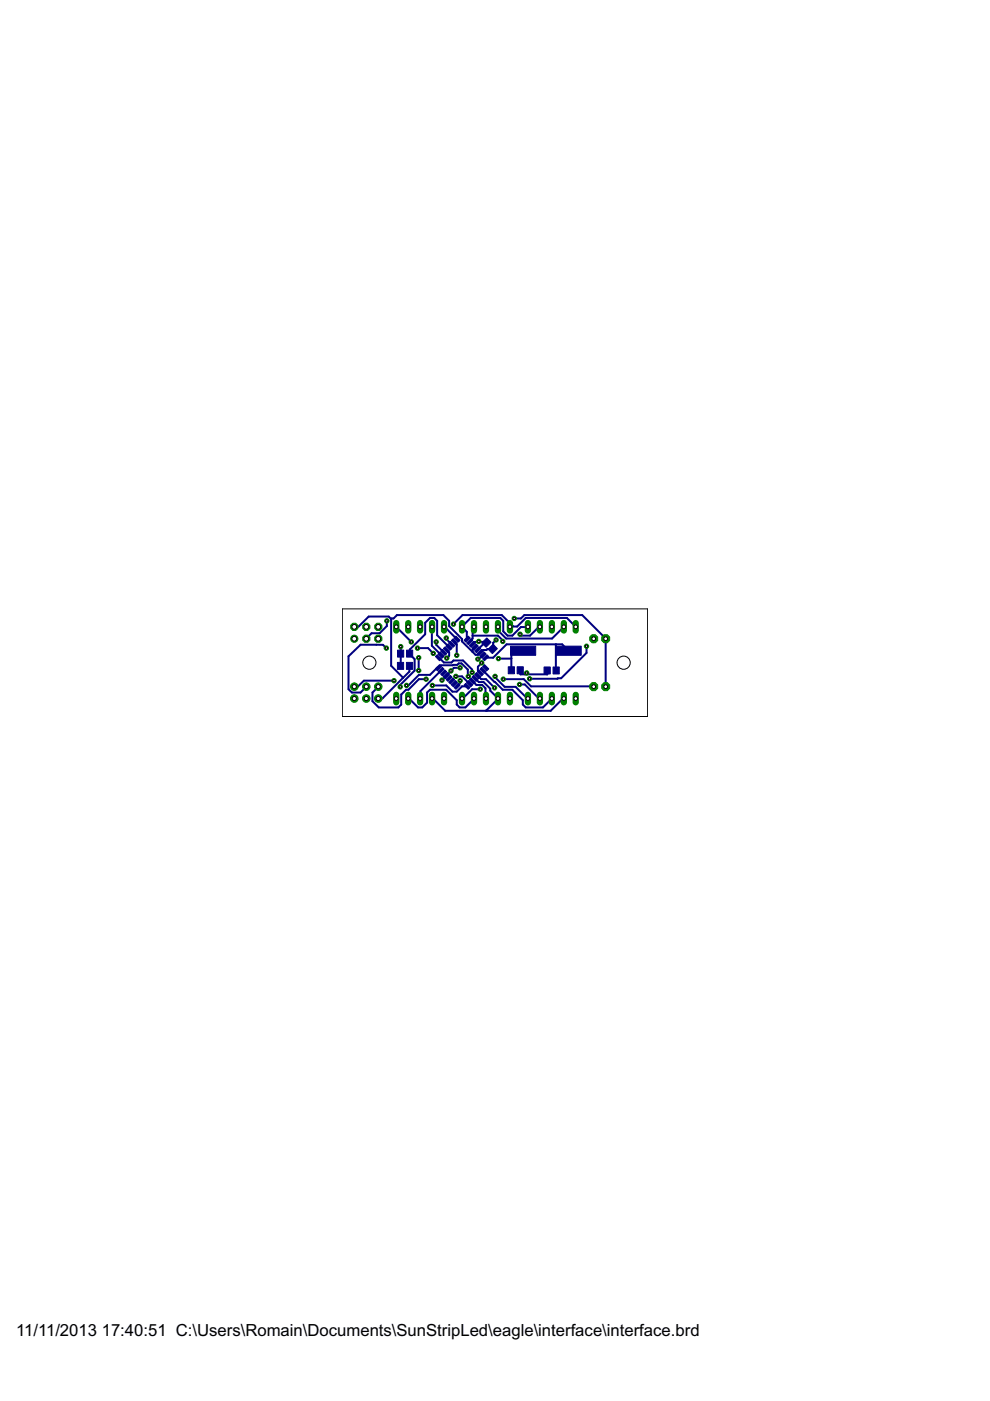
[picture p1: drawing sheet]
<svg xmlns="http://www.w3.org/2000/svg" width="210mm" height="297mm" viewBox="0 0 210 297" stroke-linecap="round" stroke-linejoin="round" font-family="sans-serif">
<defs><g id="words">
<g font-size="4">
<text x="3.4" y="283.3">11/11/2013</text>
<text x="21.6" y="283.3">17:40:51 C:\Users\Romain\Documents\SunStripLed\eagle\interface\interface.brd</text>
</g>
</g></defs>
<g fill="#000080" stroke="#000080" stroke-width=".21">
<path d="M86.2 140.4h1.3v1.5h-1.3z"/>
<path d="M84.3 140.4h1.3v1.5h-1.3z"/>
<path d="M84.3 137.8h1.3v1.5h-1.3z"/>
<path d="M86.2 137.8h1.3v1.5h-1.3z"/>
<path d="M98.4 135.7l.9-.8 .4 .4-.9 .8z"/>
<path d="M98.9 136.3l.9-.9 .4 .4-.9 .9z"/>
<path d="M100.4 136l.4 .4-.9 .9-.4-.4z"/>
<path d="M100.1 137.4l.9-.9 .4 .4-.9 .9z"/>
<path d="M100.6 138l.9-.9 .4 .4-.9 .9z"/>
<path d="M102.1 137.7l.4 .4-.9 .9-.4-.4z"/>
<path d="M101.8 139.1l.9-.9 .4 .4-.9 .9z"/>
<path d="M102.3 139.7l.9-.9 .4 .4-.9 .9z"/>
<path d="M102.3 141.3l.4-.4 .9 .9-.4 .4z"/>
<path d="M102.2 141.5l.9 .9-.4 .4-.9-.9z"/>
<path d="M101.2 142.4l.4-.4 .9 .9-.4 .4z"/>
<path d="M100.6 143l.4-.4 .9 .9-.4 .4z"/>
<path d="M100.5 143.2l.9 .9-.4 .4-.9-.9z"/>
<path d="M99.5 144.1l.4-.4 .9 .9-.4 .4z"/>
<path d="M98.9 144.7l.4-.4 .9 .9-.4 .4z"/>
<path d="M98.8 144.9l.9 .9-.4 .4-.9-.9z"/>
<path d="M96.3 145.8l.9-.9 .4 .4-.9 .9z"/>
<path d="M95.7 145.2l.9-.9 .4 .4-.9 .9z"/>
<path d="M95.1 144.6l.9-.9 .4 .4-.9 .9z"/>
<path d="M94.6 144.1l.9-.9 .4 .4-.9 .9z"/>
<path d="M94.9 142.6l.4 .4-.9 .9-.4-.4z"/>
<path d="M93.4 142.9l.9-.9 .4 .4-.9 .9z"/>
<path d="M92.9 142.4l.9-.9 .4 .4-.9 .9z"/>
<path d="M93.2 140.9l.4 .4-.9 .9-.4-.4z"/>
<path d="M92.3 139.2l.4-.4 .9 .9-.4 .4z"/>
<path d="M93.3 138.2l.9 .9-.4 .4-.9-.9z"/>
<path d="M93.4 138.1l.4-.4 .9 .9-.4 .4z"/>
<path d="M94 137.5l.4-.4 .9 .9-.4 .4z"/>
<path d="M95 136.5l.9 .9-.4 .4-.9-.9z"/>
<path d="M95.1 136.4l.4-.4 .9 .9-.4 .4z"/>
<path d="M95.7 135.8l.4-.4 .9 .9-.4 .4z"/>
<path d="M96.3 135.3l.4-.4 .9 .8-.4 .4z"/>
<path d="M117.9 137h5.3v1.9h-5.3z"/>
<path d="M108.2 137h5.4v1.9h-5.4z"/>
<path d="M109.6 141.4h1.4v1.5h-1.4z"/>
<path d="M107.8 141.4h1.3v1.5h-1.3z"/>
<path d="M115.4 141.4h1.3v1.5h-1.3z"/>
<path d="M117.3 141.4h1.3v1.5h-1.3z"/>
<path d="M104.5 136.6l1 .9-1.1 1.1-.9-1z"/>
<path d="M102.1 136.3l1.1-1 .9 .9-1 1z"/>
</g>
<g fill="none" stroke="#000080" stroke-width=".42">
<path d="M81.9 137.4l-.7-.7h-4.7l-2.6 2.4v7l.7 .7h1.8l1.3-1.2M82 131.6v1.1l-1.5 1.6h-1.7l-1.1 1.1M82.9 131.2l-.5-.5h-4.2l-2.2 2.1-.9 .1M82.9 131.2v10l2.6 2.5M82.9 131.2l.5-.1 .8-.7h9.8l1.2 1.2v1.1l2.8 2.8v.5l2.2 2.2M84 132.9l3.2 3.2M85 137.1l-.1 4.1M88.5 137.4h2.3l1.1 1.1M88.8 139.4v2.8M91.6 132.9v4l1.9 2M92.5 136.1v.6l1.6 1.6M92.9 139.4l1.2 1.1h1.6l.4-.5h2.1l1.9 2v.6"/>
<path d="M94.1 132.9l2.8 2.6M94.6 135.3v.2l1.2 1.1M94.7 137.8l.5 .5v.7l-.5 .5M95.2 137.2l-2.5-2.5v-3.1l-.6-.6h-.9l-1.1 1v2.5l-3.2 3.2v1l1 1v2.5l-3 3v.4M96.1 132.3l2-1.9h8.3l2.3 2.3-.6 .2 1.5-.1 1.9-1.8h8.7l1.9 1.9M96.4 136.1l.4 .6v2.3M100.1 136.6l.6-.5h2.3l.1 .1-.4 .1-1.4 1.5M100.2 134.8h5.4l1 1v.2M100.6 133.1l-.1-.2-.3 .3v2.2l-.6 .7M100.7 137.2l-.5 .5v.5M101.5 136v.1M102.4 138.9l-.9 .8h-.2"/>
<path d="M104.5 137.6h-1.2l-.2 .2h-.7l-1.1 1h-.5l-.6-.6M104.5 137.6h.1M105.2 135.7l-.6 .6-.1 1.3M105.6 132.9v.8l1.7 1.7h9.8l2.4-2.5M105.7 139.6h2.7M109 131.1h1.4l.8-.7h12.2l5 5v10.2M110.9 138l-2.5 .3v3.8M111.9 132.9h-1.5l-1.8 1.9h-1l-.9-.9v-2.3l-.6-.6h-6.3l-1.8 1.9 1 1.1v1.5M114.5 132.9h-.3l-1.8 1.9h-1.8l-.3-.3M117.9 136.6v5.5M120.6 138l-1.4-1.4h-11.8l-2.8 2.8h-1.6M124.4 137v1.4l-5.4 5.4-6.7 .1"/>
<path d="M125.9 135.4v.8M77.7 145.6h.1M80.2 145.6h.1M83.5 144.3h-6.3l-1.3 1.2-.8 .1M85.5 143.7l-4.4 4.4h-.9M86.6 148.1l.2 .1 1.8 1.8h.9l1.1-1v-2.2l.6-.6h3.4l2.2 2.3v.9l.7 .6h1.2l1.8-1.9M86.8 141.2v1.2l-1.3 1.3M90.3 144h-1.5l-2.2 2.2h-.5l-1 1.1v2.1l-.6 .6h-4.2l-1.3-1.3v-1.9l1.2-1.2M91.6 148.1l.3 .1 2.5 2.5h8.6l2.6-2.6M91.7 145.3h2.9l1.3 1.3h.9l1.2-1.1h1M93.5 142.1l-4.4 4.4v1.6M96.6 143.4h1.4l1.6 1.5"/>
<path d="M97.6 141.6h-1.4l-2.5 2.6M97.6 144.3v.5l-.7 .7M98 148.1h.1M98.1 148l-.1 .1M98.3 148l-.3 .1M99.3 143.4l-.1-1.4-1.3-1.3h-.6l-.4 .3-3.4 .1-.4 .4-.4 .1-1.5 1.5h-2.4l-2.2 2.2h-.4M100.1 144.4l.9 .8h1.2l.7 .7 .1 2.2M100.1 144.4h.1M100.1 144.4l.2 .1M100.7 143.8l.8 .8h1l1.4 1.4v.4l1.7 1.7M101.3 143.3l.7 .7h1l1.9 1.8M101.8 146.1h-1.7l-2.1 2"/>
<path d="M101.8 146.1h.1M102.1 140.5l-.8 .9v.8l.6 .5M102.4 142.1l4.2 4.1h2l2.2 2.3v.9l.7 .6h3.6l1.9-1.9M102.9 147.2l.1 .9M103 147.3v.8M105 143.4v.2l2 2h2.3l2.6 2.5M105.6 148.1h.1M106.7 144h4.4l1.5 1.5 13.3 .1M110.2 145.1h1.1l2.9 3h.3M110.3 142.1v.9h1.1l.3-.3-.1 .3h4.4v-.8M116 142.2h.1M119.5 148.1l-.2 .1-2.5 2.5-13.7-.1"/>
</g>
<circle cx="75.1" cy="135.4" r=".76" fill="#008000" stroke="#008000" stroke-width=".21"/>
<circle cx="75.1" cy="135.4" r=".51" fill="#fff" stroke="#000" stroke-width=".21"/>
<circle cx="77.7" cy="135.4" r=".83" fill="#008000" stroke="#008000" stroke-width=".21"/>
<circle cx="77.7" cy="135.4" r=".51" fill="#fff" stroke="#000" stroke-width=".21"/>
<circle cx="80.2" cy="135.4" r=".83" fill="#008000" stroke="#008000" stroke-width=".21"/>
<circle cx="80.2" cy="135.4" r=".51" fill="#fff" stroke="#000" stroke-width=".21"/>
<circle cx="75.1" cy="132.9" r=".83" fill="#008000" stroke="#008000" stroke-width=".21"/>
<circle cx="75.1" cy="132.9" r=".51" fill="#fff" stroke="#000" stroke-width=".21"/>
<circle cx="77.7" cy="132.9" r=".83" fill="#008000" stroke="#008000" stroke-width=".21"/>
<circle cx="77.7" cy="132.9" r=".51" fill="#fff" stroke="#000" stroke-width=".21"/>
<circle cx="80.2" cy="132.9" r=".83" fill="#008000" stroke="#008000" stroke-width=".21"/>
<circle cx="80.2" cy="132.9" r=".51" fill="#fff" stroke="#000" stroke-width=".21"/>
<path d="M84 147.3v1.6" fill="none" stroke="#008000" stroke-width="1.3"/>
<circle cx="84" cy="148.1" r=".4" fill="#fff" stroke="#000" stroke-width=".21"/>
<path d="M86.6 147.3v1.6" fill="none" stroke="#008000" stroke-width="1.3"/>
<circle cx="86.6" cy="148.1" r=".4" fill="#fff" stroke="#000" stroke-width=".21"/>
<path d="M89.1 147.3v1.6" fill="none" stroke="#008000" stroke-width="1.3"/>
<circle cx="89.1" cy="148.1" r=".4" fill="#fff" stroke="#000" stroke-width=".21"/>
<path d="M91.6 147.3v1.6" fill="none" stroke="#008000" stroke-width="1.3"/>
<circle cx="91.6" cy="148.1" r=".4" fill="#fff" stroke="#000" stroke-width=".21"/>
<path d="M94.1 147.3v1.6" fill="none" stroke="#008000" stroke-width="1.3"/>
<circle cx="94.1" cy="148.1" r=".4" fill="#fff" stroke="#000" stroke-width=".21"/>
<path d="M94.1 132.1v1.6" fill="none" stroke="#008000" stroke-width="1.3"/>
<circle cx="94.1" cy="132.9" r=".4" fill="#fff" stroke="#000" stroke-width=".21"/>
<path d="M91.6 132.1v1.6" fill="none" stroke="#008000" stroke-width="1.3"/>
<circle cx="91.6" cy="132.9" r=".4" fill="#fff" stroke="#000" stroke-width=".21"/>
<path d="M89.1 132.1v1.6" fill="none" stroke="#008000" stroke-width="1.3"/>
<circle cx="89.1" cy="132.9" r=".4" fill="#fff" stroke="#000" stroke-width=".21"/>
<path d="M86.6 132.1v1.6" fill="none" stroke="#008000" stroke-width="1.3"/>
<circle cx="86.6" cy="132.9" r=".4" fill="#fff" stroke="#000" stroke-width=".21"/>
<path d="M84 132.1v1.6" fill="none" stroke="#008000" stroke-width="1.3"/>
<circle cx="84" cy="132.9" r=".4" fill="#fff" stroke="#000" stroke-width=".21"/>
<path d="M98 147.3v1.6" fill="none" stroke="#008000" stroke-width="1.3"/>
<circle cx="98" cy="148.1" r=".4" fill="#fff" stroke="#000" stroke-width=".21"/>
<path d="M100.5 147.3v1.6" fill="none" stroke="#008000" stroke-width="1.3"/>
<circle cx="100.5" cy="148.1" r=".4" fill="#fff" stroke="#000" stroke-width=".21"/>
<path d="M103 147.3v1.6" fill="none" stroke="#008000" stroke-width="1.3"/>
<circle cx="103" cy="148.1" r=".4" fill="#fff" stroke="#000" stroke-width=".21"/>
<path d="M105.6 147.3v1.6" fill="none" stroke="#008000" stroke-width="1.3"/>
<circle cx="105.6" cy="148.1" r=".4" fill="#fff" stroke="#000" stroke-width=".21"/>
<path d="M108.1 147.3v1.6" fill="none" stroke="#008000" stroke-width="1.3"/>
<circle cx="108.1" cy="148.1" r=".4" fill="#fff" stroke="#000" stroke-width=".21"/>
<path d="M108.1 132.1v1.6" fill="none" stroke="#008000" stroke-width="1.3"/>
<circle cx="108.1" cy="132.9" r=".4" fill="#fff" stroke="#000" stroke-width=".21"/>
<path d="M105.6 132.1v1.6" fill="none" stroke="#008000" stroke-width="1.3"/>
<circle cx="105.6" cy="132.9" r=".4" fill="#fff" stroke="#000" stroke-width=".21"/>
<path d="M103 132.1v1.6" fill="none" stroke="#008000" stroke-width="1.3"/>
<circle cx="103" cy="132.9" r=".4" fill="#fff" stroke="#000" stroke-width=".21"/>
<path d="M100.5 132.1v1.6" fill="none" stroke="#008000" stroke-width="1.3"/>
<circle cx="100.5" cy="132.9" r=".4" fill="#fff" stroke="#000" stroke-width=".21"/>
<path d="M98 132.1v1.6" fill="none" stroke="#008000" stroke-width="1.3"/>
<circle cx="98" cy="132.9" r=".4" fill="#fff" stroke="#000" stroke-width=".21"/>
<path d="M111.9 147.3v1.6" fill="none" stroke="#008000" stroke-width="1.3"/>
<circle cx="111.9" cy="148.1" r=".4" fill="#fff" stroke="#000" stroke-width=".21"/>
<path d="M114.5 147.3v1.6" fill="none" stroke="#008000" stroke-width="1.3"/>
<circle cx="114.5" cy="148.1" r=".4" fill="#fff" stroke="#000" stroke-width=".21"/>
<path d="M117 147.3v1.6" fill="none" stroke="#008000" stroke-width="1.3"/>
<circle cx="117" cy="148.1" r=".4" fill="#fff" stroke="#000" stroke-width=".21"/>
<path d="M119.5 147.3v1.6" fill="none" stroke="#008000" stroke-width="1.3"/>
<circle cx="119.5" cy="148.1" r=".4" fill="#fff" stroke="#000" stroke-width=".21"/>
<path d="M122.1 147.3v1.6" fill="none" stroke="#008000" stroke-width="1.3"/>
<circle cx="122.1" cy="148.1" r=".4" fill="#fff" stroke="#000" stroke-width=".21"/>
<path d="M122.1 132.1v1.6" fill="none" stroke="#008000" stroke-width="1.3"/>
<circle cx="122.1" cy="132.9" r=".4" fill="#fff" stroke="#000" stroke-width=".21"/>
<path d="M119.5 132.1v1.6" fill="none" stroke="#008000" stroke-width="1.3"/>
<circle cx="119.5" cy="132.9" r=".4" fill="#fff" stroke="#000" stroke-width=".21"/>
<path d="M117 132.1v1.6" fill="none" stroke="#008000" stroke-width="1.3"/>
<circle cx="117" cy="132.9" r=".4" fill="#fff" stroke="#000" stroke-width=".21"/>
<path d="M114.5 132.1v1.6" fill="none" stroke="#008000" stroke-width="1.3"/>
<circle cx="114.5" cy="132.9" r=".4" fill="#fff" stroke="#000" stroke-width=".21"/>
<path d="M111.9 132.1v1.6" fill="none" stroke="#008000" stroke-width="1.3"/>
<circle cx="111.9" cy="132.9" r=".4" fill="#fff" stroke="#000" stroke-width=".21"/>
<circle cx="77.7" cy="145.6" r=".8" fill="#008000" stroke="#008000" stroke-width=".21"/>
<circle cx="77.7" cy="145.6" r=".44" fill="#fff" stroke="#000" stroke-width=".21"/>
<circle cx="77.7" cy="148.1" r=".8" fill="#008000" stroke="#008000" stroke-width=".21"/>
<circle cx="77.7" cy="148.1" r=".44" fill="#fff" stroke="#000" stroke-width=".21"/>
<circle cx="80.2" cy="148.1" r=".8" fill="#008000" stroke="#008000" stroke-width=".21"/>
<circle cx="80.2" cy="148.1" r=".44" fill="#fff" stroke="#000" stroke-width=".21"/>
<circle cx="80.2" cy="145.6" r=".8" fill="#008000" stroke="#008000" stroke-width=".21"/>
<circle cx="80.2" cy="145.6" r=".44" fill="#fff" stroke="#000" stroke-width=".21"/>
<circle cx="75.1" cy="145.6" r=".8" fill="#008000" stroke="#008000" stroke-width=".21"/>
<circle cx="75.1" cy="145.6" r=".44" fill="#fff" stroke="#000" stroke-width=".21"/>
<circle cx="75.1" cy="148.1" r=".8" fill="#008000" stroke="#008000" stroke-width=".21"/>
<circle cx="75.1" cy="148.1" r=".44" fill="#fff" stroke="#000" stroke-width=".21"/>
<circle cx="128.4" cy="135.4" r=".92" fill="#008000" stroke="#008000" stroke-width=".21"/>
<circle cx="128.4" cy="135.4" r=".4" fill="#fff" stroke="#000" stroke-width=".21"/>
<circle cx="125.9" cy="135.4" r=".92" fill="#008000" stroke="#008000" stroke-width=".21"/>
<circle cx="125.9" cy="135.4" r=".4" fill="#fff" stroke="#000" stroke-width=".21"/>
<circle cx="128.4" cy="145.6" r=".92" fill="#008000" stroke="#008000" stroke-width=".21"/>
<circle cx="128.4" cy="145.6" r=".4" fill="#fff" stroke="#000" stroke-width=".21"/>
<circle cx="125.9" cy="145.6" r=".92" fill="#008000" stroke="#008000" stroke-width=".21"/>
<circle cx="125.9" cy="145.6" r=".4" fill="#fff" stroke="#000" stroke-width=".21"/>
<circle cx="101.3" cy="139.7" r=".47" fill="#008000" stroke="#008000" stroke-width=".21"/>
<circle cx="101.3" cy="139.7" r=".25" fill="#fff" stroke="#000" stroke-width=".21"/>
<circle cx="105.7" cy="139.6" r=".47" fill="#008000" stroke="#008000" stroke-width=".21"/>
<circle cx="105.7" cy="139.6" r=".25" fill="#fff" stroke="#000" stroke-width=".21"/>
<circle cx="111.7" cy="142.7" r=".47" fill="#008000" stroke="#008000" stroke-width=".21"/>
<circle cx="111.7" cy="142.7" r=".25" fill="#fff" stroke="#000" stroke-width=".21"/>
<circle cx="85" cy="137.1" r=".47" fill="#008000" stroke="#008000" stroke-width=".21"/>
<circle cx="85" cy="137.1" r=".25" fill="#fff" stroke="#000" stroke-width=".21"/>
<circle cx="88.8" cy="139.4" r=".47" fill="#008000" stroke="#008000" stroke-width=".21"/>
<circle cx="88.8" cy="139.4" r=".25" fill="#fff" stroke="#000" stroke-width=".21"/>
<circle cx="88.8" cy="142.2" r=".47" fill="#008000" stroke="#008000" stroke-width=".21"/>
<circle cx="88.8" cy="142.2" r=".25" fill="#fff" stroke="#000" stroke-width=".21"/>
<circle cx="93.7" cy="144.2" r=".47" fill="#008000" stroke="#008000" stroke-width=".21"/>
<circle cx="93.7" cy="144.2" r=".25" fill="#fff" stroke="#000" stroke-width=".21"/>
<circle cx="95.6" cy="142.2" r=".47" fill="#008000" stroke="#008000" stroke-width=".21"/>
<circle cx="95.6" cy="142.2" r=".25" fill="#fff" stroke="#000" stroke-width=".21"/>
<circle cx="97.6" cy="141.6" r=".47" fill="#008000" stroke="#008000" stroke-width=".21"/>
<circle cx="97.6" cy="141.6" r=".25" fill="#fff" stroke="#000" stroke-width=".21"/>
<circle cx="101.5" cy="136" r=".47" fill="#008000" stroke="#008000" stroke-width=".21"/>
<circle cx="101.5" cy="136" r=".25" fill="#fff" stroke="#000" stroke-width=".21"/>
<circle cx="105.2" cy="135.7" r=".47" fill="#008000" stroke="#008000" stroke-width=".21"/>
<circle cx="105.2" cy="135.7" r=".25" fill="#fff" stroke="#000" stroke-width=".21"/>
<circle cx="109" cy="131.1" r=".47" fill="#008000" stroke="#008000" stroke-width=".21"/>
<circle cx="109" cy="131.1" r=".25" fill="#fff" stroke="#000" stroke-width=".21"/>
<circle cx="96.1" cy="132.3" r=".47" fill="#008000" stroke="#008000" stroke-width=".21"/>
<circle cx="96.1" cy="132.3" r=".25" fill="#fff" stroke="#000" stroke-width=".21"/>
<circle cx="100.1" cy="142.6" r=".47" fill="#008000" stroke="#008000" stroke-width=".21"/>
<circle cx="100.1" cy="142.6" r=".25" fill="#fff" stroke="#000" stroke-width=".21"/>
<circle cx="110.2" cy="145.1" r=".47" fill="#008000" stroke="#008000" stroke-width=".21"/>
<circle cx="110.2" cy="145.1" r=".25" fill="#fff" stroke="#000" stroke-width=".21"/>
<circle cx="110.3" cy="134.5" r=".47" fill="#008000" stroke="#008000" stroke-width=".21"/>
<circle cx="110.3" cy="134.5" r=".25" fill="#fff" stroke="#000" stroke-width=".21"/>
<circle cx="106.6" cy="136" r=".47" fill="#008000" stroke="#008000" stroke-width=".21"/>
<circle cx="106.6" cy="136" r=".25" fill="#fff" stroke="#000" stroke-width=".21"/>
<circle cx="87.2" cy="136.1" r=".47" fill="#008000" stroke="#008000" stroke-width=".21"/>
<circle cx="87.2" cy="136.1" r=".25" fill="#fff" stroke="#000" stroke-width=".21"/>
<circle cx="88.5" cy="137.4" r=".47" fill="#008000" stroke="#008000" stroke-width=".21"/>
<circle cx="88.5" cy="137.4" r=".25" fill="#fff" stroke="#000" stroke-width=".21"/>
<circle cx="91.9" cy="138.5" r=".47" fill="#008000" stroke="#008000" stroke-width=".21"/>
<circle cx="91.9" cy="138.5" r=".25" fill="#fff" stroke="#000" stroke-width=".21"/>
<circle cx="86.2" cy="145.3" r=".47" fill="#008000" stroke="#008000" stroke-width=".21"/>
<circle cx="86.2" cy="145.3" r=".25" fill="#fff" stroke="#000" stroke-width=".21"/>
<circle cx="99.3" cy="143.4" r=".47" fill="#008000" stroke="#008000" stroke-width=".21"/>
<circle cx="99.3" cy="143.4" r=".25" fill="#fff" stroke="#000" stroke-width=".21"/>
<circle cx="101.8" cy="146.1" r=".47" fill="#008000" stroke="#008000" stroke-width=".21"/>
<circle cx="101.8" cy="146.1" r=".25" fill="#fff" stroke="#000" stroke-width=".21"/>
<circle cx="105" cy="143.4" r=".47" fill="#008000" stroke="#008000" stroke-width=".21"/>
<circle cx="105" cy="143.4" r=".25" fill="#fff" stroke="#000" stroke-width=".21"/>
<circle cx="83.5" cy="144.3" r=".47" fill="#008000" stroke="#008000" stroke-width=".21"/>
<circle cx="83.5" cy="144.3" r=".25" fill="#fff" stroke="#000" stroke-width=".21"/>
<circle cx="84.9" cy="145.6" r=".47" fill="#008000" stroke="#008000" stroke-width=".21"/>
<circle cx="84.9" cy="145.6" r=".25" fill="#fff" stroke="#000" stroke-width=".21"/>
<circle cx="91.7" cy="145.3" r=".47" fill="#008000" stroke="#008000" stroke-width=".21"/>
<circle cx="91.7" cy="145.3" r=".25" fill="#fff" stroke="#000" stroke-width=".21"/>
<circle cx="90.3" cy="144" r=".47" fill="#008000" stroke="#008000" stroke-width=".21"/>
<circle cx="90.3" cy="144" r=".25" fill="#fff" stroke="#000" stroke-width=".21"/>
<circle cx="97.6" cy="144.3" r=".47" fill="#008000" stroke="#008000" stroke-width=".21"/>
<circle cx="97.6" cy="144.3" r=".25" fill="#fff" stroke="#000" stroke-width=".21"/>
<circle cx="81.9" cy="137.4" r=".47" fill="#008000" stroke="#008000" stroke-width=".21"/>
<circle cx="81.9" cy="137.4" r=".25" fill="#fff" stroke="#000" stroke-width=".21"/>
<circle cx="94.6" cy="135.3" r=".47" fill="#008000" stroke="#008000" stroke-width=".21"/>
<circle cx="94.6" cy="135.3" r=".25" fill="#fff" stroke="#000" stroke-width=".21"/>
<circle cx="96.8" cy="138.9" r=".47" fill="#008000" stroke="#008000" stroke-width=".21"/>
<circle cx="96.8" cy="138.9" r=".25" fill="#fff" stroke="#000" stroke-width=".21"/>
<circle cx="94.7" cy="139.5" r=".47" fill="#008000" stroke="#008000" stroke-width=".21"/>
<circle cx="94.7" cy="139.5" r=".25" fill="#fff" stroke="#000" stroke-width=".21"/>
<circle cx="92.5" cy="136.1" r=".47" fill="#008000" stroke="#008000" stroke-width=".21"/>
<circle cx="92.5" cy="136.1" r=".25" fill="#fff" stroke="#000" stroke-width=".21"/>
<circle cx="82" cy="131.6" r=".47" fill="#008000" stroke="#008000" stroke-width=".21"/>
<circle cx="82" cy="131.6" r=".25" fill="#fff" stroke="#000" stroke-width=".21"/>
<circle cx="96.6" cy="143.4" r=".47" fill="#008000" stroke="#008000" stroke-width=".21"/>
<circle cx="96.6" cy="143.4" r=".25" fill="#fff" stroke="#000" stroke-width=".21"/>
<circle cx="104.9" cy="145.8" r=".47" fill="#008000" stroke="#008000" stroke-width=".21"/>
<circle cx="104.9" cy="145.8" r=".25" fill="#fff" stroke="#000" stroke-width=".21"/>
<circle cx="106.7" cy="144" r=".47" fill="#008000" stroke="#008000" stroke-width=".21"/>
<circle cx="106.7" cy="144" r=".25" fill="#fff" stroke="#000" stroke-width=".21"/>
<circle cx="102.1" cy="140.5" r=".47" fill="#008000" stroke="#008000" stroke-width=".21"/>
<circle cx="102.1" cy="140.5" r=".25" fill="#fff" stroke="#000" stroke-width=".21"/>
<circle cx="112.3" cy="143.9" r=".47" fill="#008000" stroke="#008000" stroke-width=".21"/>
<circle cx="112.3" cy="143.9" r=".25" fill="#fff" stroke="#000" stroke-width=".21"/>
<circle cx="124.4" cy="137" r=".47" fill="#008000" stroke="#008000" stroke-width=".21"/>
<circle cx="124.4" cy="137" r=".25" fill="#fff" stroke="#000" stroke-width=".21"/>
<g fill="none" stroke="#000" stroke-width=".21">
<path d="M72.6 129.1h64.7v22.8h-64.7z"/>
<circle cx="78.3" cy="140.5" r="1.4"/>
<circle cx="132.2" cy="140.5" r="1.4"/>
</g>
<use href="#words"/>
</svg>
